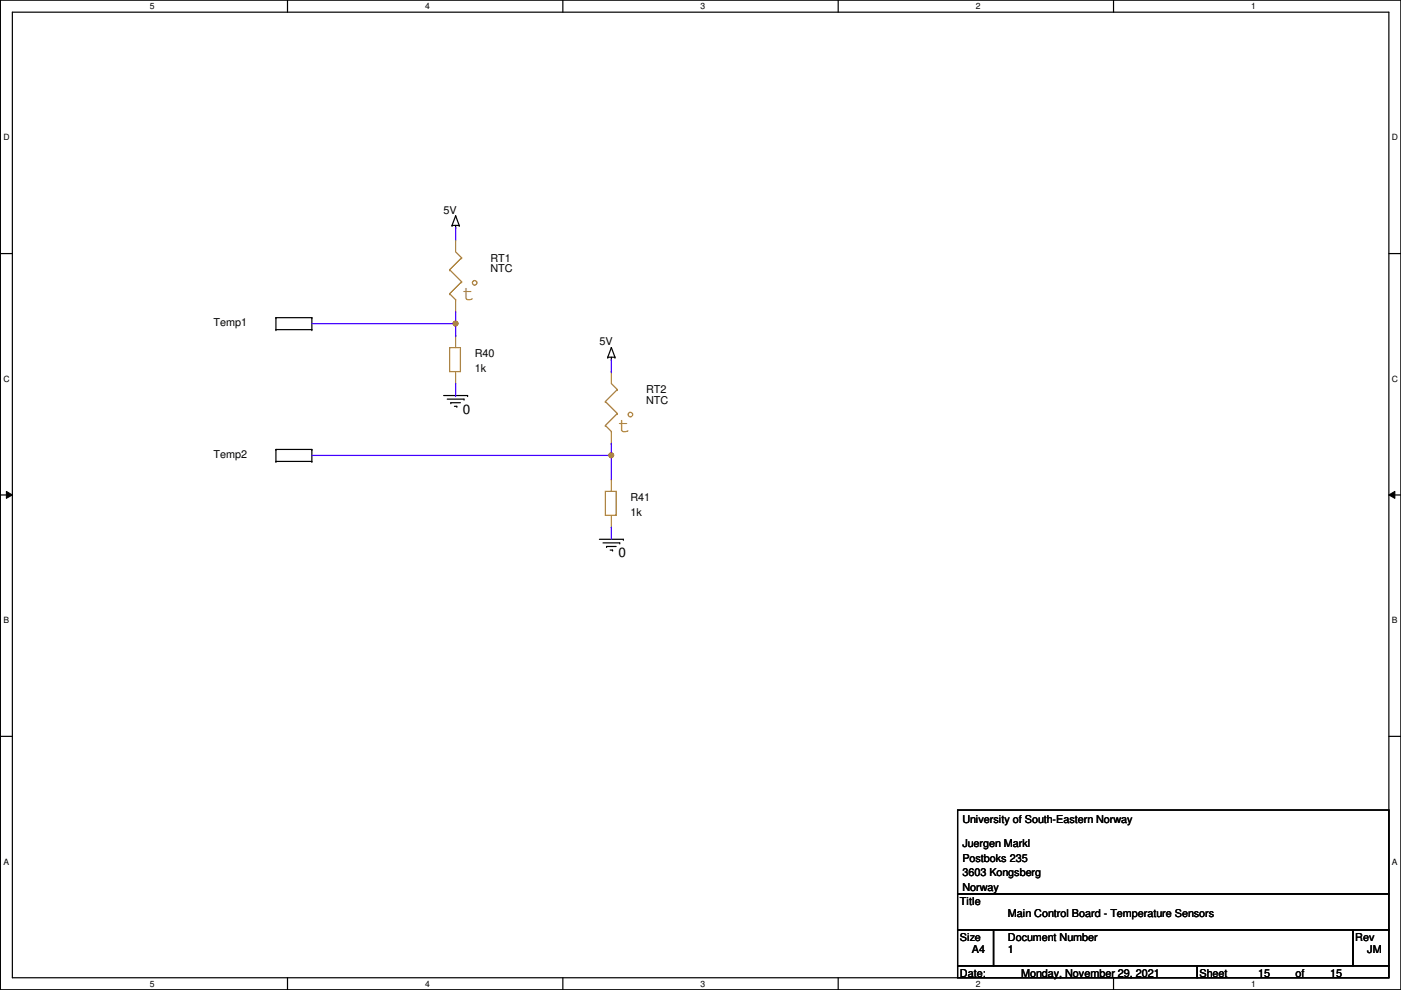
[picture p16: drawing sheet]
<svg xmlns="http://www.w3.org/2000/svg" width="297mm" height="210mm" viewBox="0 0 297 210" stroke-linecap="round" stroke-linejoin="round" font-family="sans-serif">
<defs><g id="words">
<g font-size="4.6" fill="#cc8006">
<text x="98.1" y="63.6">t</text>
<text x="131.1" y="91.6">t</text>
</g>
<g font-size="2.8">
<text x="98.1" y="87.7">0</text>
<text x="131.1" y="118.2">0</text>
</g>
<g font-size="2.3">
<text x="94.1" y="45.3">5V</text>
<text x="104" y="55.5">RT1</text>
<text x="104" y="57.7">NTC</text>
<text x="45.3" y="69.2">Temp1</text>
<text x="100.7" y="75.8">R40</text>
<text x="127.1" y="73.2">5V</text>
<text x="100.7" y="78.8">1k</text>
<text x="137" y="83.4">RT2</text>
<text x="137" y="85.7">NTC</text>
<text x="45.3" y="97.1">Temp2</text>
<text x="133.7" y="106.3">R41</text>
<text x="133.7" y="109.3">1k</text>
<text x="204" y="174.6">University of South-Eastern Norway</text>
<text x="204" y="179.7">Juergen Markl</text>
<text x="204" y="182.7">Postboks 235</text>
<text x="204" y="185.8">3603 Kongsberg</text>
<text x="203.5" y="191.9">Title</text>
<text x="204" y="188.8">Norway</text>
<text x="213.7" y="194.4">Main Control Board - Temperature Sensors</text>
<text x="203.5" y="199.5">Size</text>
<text x="206.1" y="202">A4</text>
<text x="213.7" y="199.5">Document Number</text>
<text x="213.7" y="202">1</text>
<text x="287.4" y="199.5">Rev</text>
<text x="289.9" y="202">JM</text>
<text x="203.5" y="207.1">Date:</text>
<text x="216.5" y="207.1">Monday, November 29, 2021</text>
<text x="254.3" y="207.1">Sheet</text>
<text x="266.8" y="207.1">15</text>
<text x="274.7" y="207.1">of</text>
<text x="282" y="207.1">15</text>
</g>
<g font-size="1.8">
<text x="31.8" y="1.9">5</text>
<text x="90.1" y="1.9">4</text>
<text x="148.5" y="1.9">3</text>
<text x="206.9" y="1.9">2</text>
<text x="265.3" y="1.9">1</text>
<text x=".7" y="29.8">D</text>
<text x="295.1" y="29.8">D</text>
<text x=".7" y="80.9">C</text>
<text x="295.1" y="80.9">C</text>
<text x=".7" y="132.1">B</text>
<text x="295.1" y="132.1">B</text>
<text x=".7" y="183.3">A</text>
<text x="295.1" y="183.3">A</text>
<text x="31.8" y="209.2">5</text>
<text x="90.1" y="209.2">4</text>
<text x="148.5" y="209.2">3</text>
<text x="206.9" y="209.2">2</text>
<text x="265.3" y="209.2">1</text>
</g>
</g></defs>
<path d="M.1 0h296.9v209.8h-296.9zM2.6 2.6h291.9v204.7h-291.9z" fill="none" stroke="#000" stroke-width=".25"/>
<g fill="#fff">
<path d="M31.8 .3h1v2h-1z"/>
<path d="M31.8 207.6h1v1.9h-1z"/>
</g>
<path d="M61 0v2.6M61 207.3v2.5" fill="none" stroke="#000" stroke-width=".25"/>
<g fill="#fff">
<path d="M90.1 .3h1v2h-1z"/>
<path d="M90.1 207.6h1v1.9h-1z"/>
</g>
<path d="M119.3 0v2.6M119.3 207.3v2.5" fill="none" stroke="#000" stroke-width=".25"/>
<g fill="#fff">
<path d="M148.5 .3h1v2h-1z"/>
<path d="M148.5 207.6h1v1.9h-1z"/>
</g>
<path d="M177.7 0v2.6M177.7 207.3v2.5" fill="none" stroke="#000" stroke-width=".25"/>
<g fill="#fff">
<path d="M206.9 .3h1v2h-1z"/>
<path d="M206.9 207.6h1v1.9h-1z"/>
</g>
<path d="M236.1 0v2.6M236.1 207.3v2.5" fill="none" stroke="#000" stroke-width=".25"/>
<g fill="#fff">
<path d="M265.3 .3h.9v2h-.9z"/>
<path d="M265.3 207.6h.9v1.9h-.9z"/>
<path d="M.7 28.2h1.3v1.9h-1.3z"/>
<path d="M295.1 28.2h1.3v1.9h-1.3z"/>
<path d="M.7 79.3h1.3v2h-1.3z"/>
<path d="M295.1 79.3h1.3v2h-1.3z"/>
</g>
<path d="M.1 53.8h2.5M294.5 53.8h2.5" fill="none" stroke="#000" stroke-width=".25"/>
<g fill="#fff">
<path d="M.7 130.5h1.2v2h-1.2z"/>
<path d="M295.1 130.5h1.2v2h-1.2z"/>
</g>
<path d="M.1 104.9h2.5M294.5 104.9h2.5" fill="none" stroke="#000" stroke-width=".25"/>
<path d="M1.4 104.2l1.2 .7-1.2 .8zM294.5 104.9l1.2-.7v1.5z" fill="#000"/>
<path d="M1.4 104.2l1.2 .7-1.2 .8zM294.5 104.9l1.2-.7v1.5z" fill="none" stroke="#000" stroke-width=".21"/>
<g fill="#fff">
<path d="M.7 181.7h1.2v2h-1.2z"/>
<path d="M295.1 181.7h1.2v2h-1.2z"/>
</g>
<g fill="none" stroke="#000" stroke-width=".25">
<path d="M95.8 47.8h.1M95.8 47.8h1.6M96.6 48.3h.1M96.6 45.8h.1M96.6 47.8v.5M96.6 45.8l-.8 2M96.6 45.8l.8 2M97.4 47.8h.1M58.5 69.9h.1M58.5 67.4h.1M58.5 67.4h7.6M58.5 69.9h7.6"/>
<path d="M58.5 67.4v2.5M66.1 67.4h.1M66.1 69.9h.1M66.1 67.4v2.5M128.9 75.7h.1M128.9 75.7h1.5M129.6 76.2h.1M129.6 73.7h.1M129.6 75.7v.5M129.6 73.7l-.7 2M129.6 73.7l.8 2M130.4 75.7h.1"/>
<path d="M58.5 97.8h.1M58.5 95.3h.1M58.5 95.3v2.5M58.5 95.3h7.6M58.5 97.8h7.6M66.1 95.3h.1M66.1 97.8h.1M66.1 95.3v2.5M94.1 83.9h5M94.8 84.6h3.6M95.6 85.4h.1M95.6 85.4h2"/>
<path d="M96.3 86.1h.6M96.9 86.1h.1M98.4 84.6h.1M99.1 83.9h.1M127.1 114.3h5.1M127.8 115.1h3.6M128.6 115.9h.1M128.6 115.9h2M129.4 116.6h.5M129.9 116.6h.1M131.4 115.1h.1M132.2 114.3h.1"/>
<path d="M.1 156.1h2.5M294.5 156.1h2.5M203 171.7h91.5v17.8h-91.5zM203 189.5h91.5v7.6h-91.5zM203 197.1h7.6v7.7h-7.6zM210.6 197.1h76.2v7.7h-76.2zM286.8 197.1h7.7v7.7h-7.7zM203 204.8h50.8v2.5h-50.8zM253.8 204.8h40.7v2.5h-40.7z"/>
</g>
<g fill="none" stroke="#cc8006" stroke-width=".25">
<path d="M95.3 57.2h.1M95.3 57.2l2.6 2.5M96.6 53.4l1.3 1.3M97.9 54.7h.1M97.9 59.7h.1M97.9 54.7l-2.6 2.5M97.9 59.7l-2.6 2.6M95.3 73.7h2.3v5.1h-2.3zM95.3 62.3h.1M95.3 62.3l1.3 1.2M96.6 63.5h.1M128.4 85.1h.1"/>
<path d="M128.4 90.2h.1M128.4 85.1l2.5 2.6M128.4 90.2l1.2 1.3M129.6 91.5h.1M129.6 81.3l1.3 1.3M130.9 82.6h.1M130.9 87.7h.1M130.9 82.6l-2.5 2.5M130.9 87.7l-2.5 2.5M128.4 104.2h2.2v5.1h-2.2z"/>
<circle cx="100.6" cy="60" r=".49"/>
<circle cx="133.7" cy="87.9" r=".49"/>
</g>
<g fill="none" stroke="#a84" stroke-width=".25">
<path d="M96.6 50.8h.1M96.6 50.8v2.6M96.6 71.2h.1M96.6 66.1h.1M96.6 63.5v2.6M96.6 71.2v2.5M96.6 78.8v2.5M129.6 78.8h.1M129.6 78.8v2.5M96.6 81.3h.1M129.6 94h.1M129.6 91.5v2.5"/>
<path d="M129.6 101.6h.1M129.6 111.8h.1M129.6 101.6v2.6M129.6 109.3v2.5"/>
</g>
<path d="M96.6 48.3h.1M96.6 48.3v2.5M66.1 68.6h30.5M96.6 68.6h.1M96.6 66.1v2.5" fill="none" stroke="#4200ff" stroke-width=".25"/>
<circle cx="96.6" cy="68.6" r=".49" fill="#f00"/>
<circle cx="96.6" cy="68.6" r=".49" fill="none" stroke="#f00" stroke-width=".25"/>
<path d="M96.6 71.2h.1M96.6 68.6v2.6M66.1 96.6h63.5M96.6 83.9h.1M96.6 81.3v2.6M129.6 96.6h.1" fill="none" stroke="#4200ff" stroke-width=".25"/>
<circle cx="129.6" cy="96.5" r=".49" fill="#f00"/>
<circle cx="129.6" cy="96.5" r=".49" fill="none" stroke="#f00" stroke-width=".25"/>
<path d="M129.6 78.8h.1M129.6 76.2v2.6M129.6 94h.1M129.6 96.6h.1M129.6 94v7.6M129.6 111.8h.1M129.6 111.8v2.5" fill="none" stroke="#4200ff" stroke-width=".25"/>
<circle cx="96.6" cy="68.6" r=".49" fill="#f00"/>
<circle cx="96.6" cy="68.6" r=".49" fill="none" stroke="#f00" stroke-width=".25"/>
<circle cx="129.6" cy="96.5" r=".49" fill="#f00"/>
<circle cx="129.6" cy="96.5" r=".49" fill="none" stroke="#f00" stroke-width=".25"/>
<use href="#words"/>
</svg>
